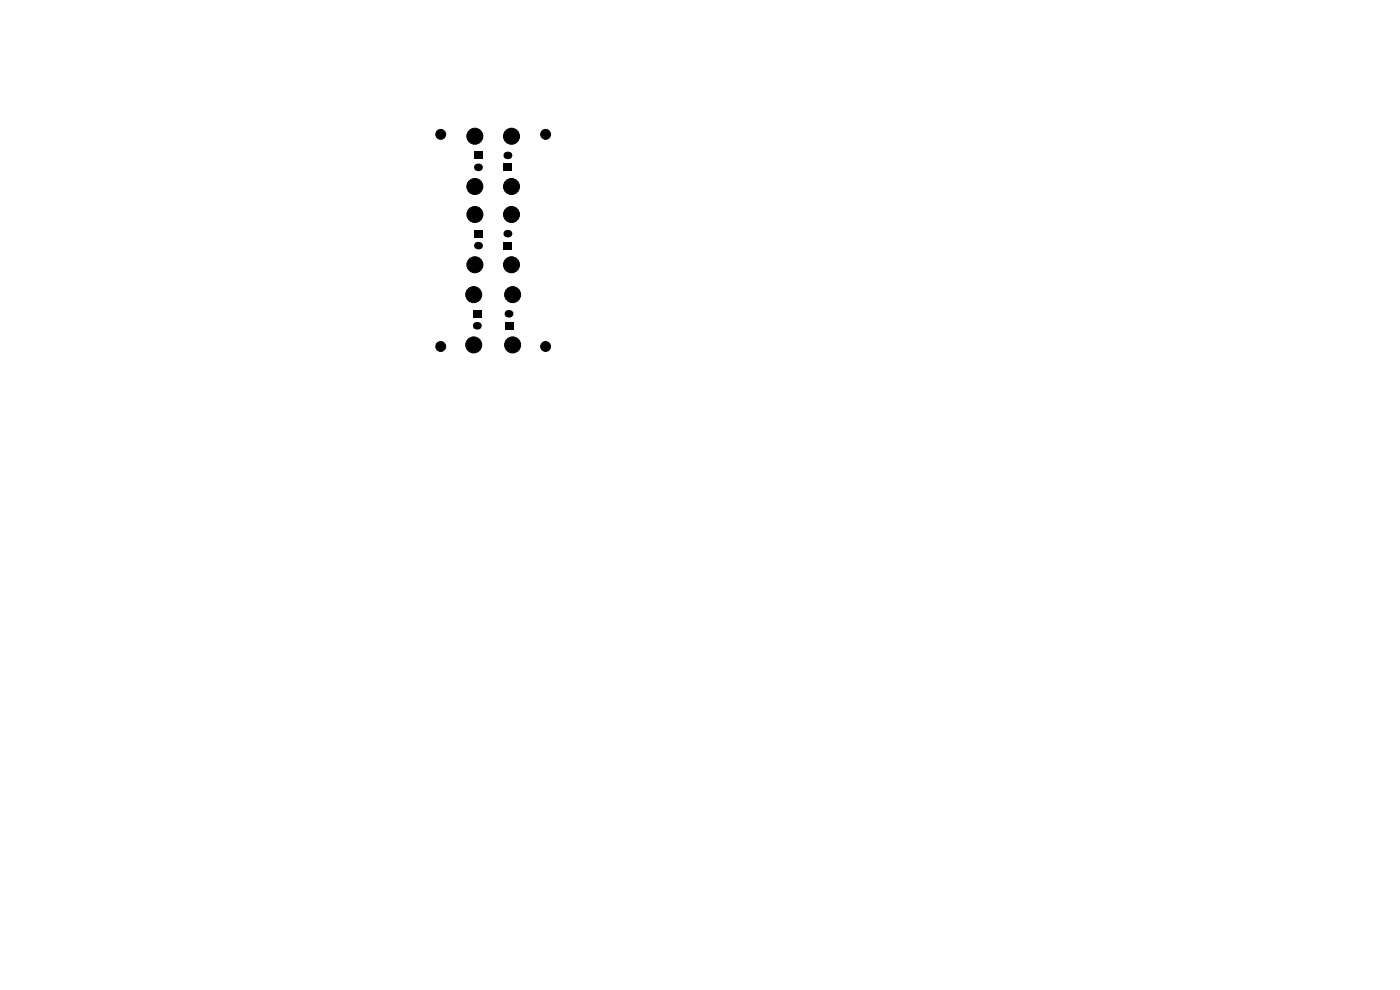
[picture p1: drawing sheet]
<svg xmlns="http://www.w3.org/2000/svg" width="297mm" height="210mm" viewBox="0 0 297 210" stroke-linecap="round" stroke-linejoin="round" font-family="sans-serif">
<g fill="#000" stroke="#000" stroke-width=".21">
<circle cx="93.5" cy="28.5" r="1.05"/>
<circle cx="100.7" cy="39.6" r="1.7"/>
<circle cx="100.7" cy="28.9" r="1.7"/>
<circle cx="108.5" cy="39.6" r="1.7"/>
<circle cx="108.5" cy="28.9" r="1.7"/>
<circle cx="115.8" cy="28.5" r="1.05"/>
<circle cx="100.8" cy="45.5" r="1.7"/>
<circle cx="100.8" cy="56.2" r="1.7"/>
<circle cx="108.5" cy="56.2" r="1.7"/>
<circle cx="108.5" cy="45.5" r="1.7"/>
<circle cx="93.5" cy="73.5" r="1.05"/>
<circle cx="100.5" cy="62.5" r="1.7"/>
<circle cx="100.5" cy="73.2" r="1.7"/>
<circle cx="108.8" cy="73.2" r="1.7"/>
<circle cx="108.8" cy="62.5" r="1.7"/>
<circle cx="115.8" cy="73.5" r="1.05"/>
</g>
<path d="M101.3 35.5h.4M107.6 33h.3M101.4 52.1h.3M107.6 49.6h.3M101.1 69.1h.3M107.8 66.6h.3" fill="none" stroke="#000" stroke-width="1.6"/>
<path d="M100.5 32.2h2v1.6h-2zM106.8 34.7h1.9v1.6h-1.9zM100.6 48.8h1.9v1.6h-1.9zM106.8 51.3h1.9v1.6h-1.9zM100.3 65.8h1.9v1.6h-1.9zM107 68.3h1.9v1.6h-1.9z" fill="#000"/>
</svg>
